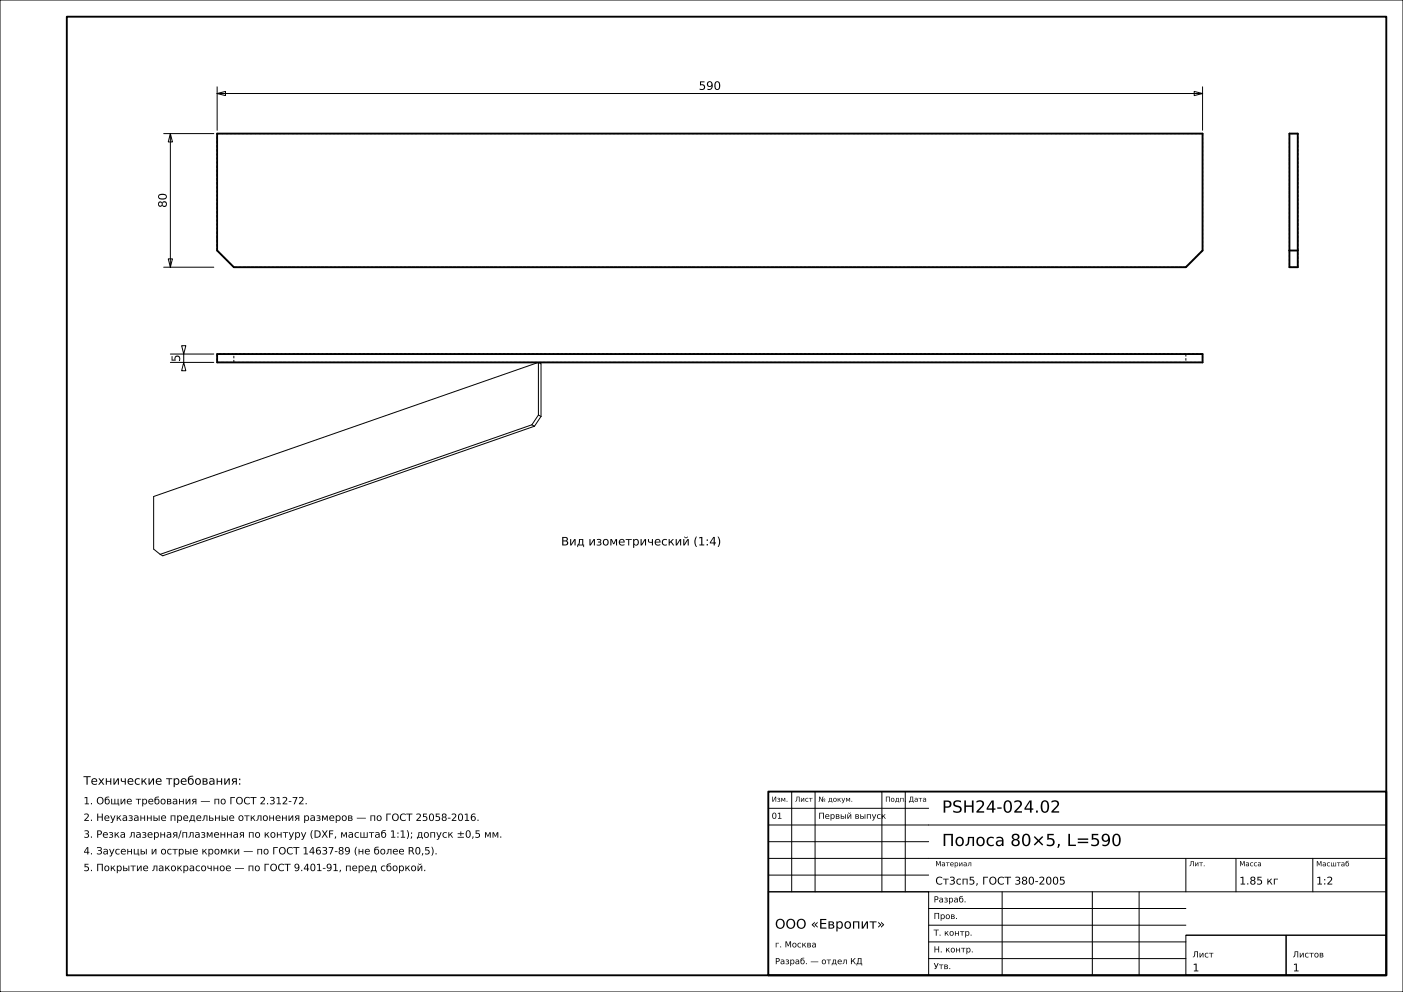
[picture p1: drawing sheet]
<svg xmlns="http://www.w3.org/2000/svg" width="420mm" height="297mm" viewBox="0 0 420 297" stroke-linecap="round" stroke-linejoin="round" font-family="sans-serif">
<defs><g id="words">
<g font-size="5">
<text x="282" y="243.3">PSH24-024.02</text>
<text x="282" y="253.3">Полоса 80×5, L=590</text>
</g>
<text font-size="4" x="232" y="278">ООО «Европит»</text>
<g font-size="3.5">
<text x="209.2" y="26.9">590</text>
<text x="49.9" y="62.2" transform="rotate(-90 49.9 62.2)">80</text>
<text x="53.9" y="108.4" transform="rotate(-90 53.9 108.4)">5</text>
<text x="168" y="163.3">Вид изометрический (1:4)</text>
<text x="25" y="234.9">Технические требования:</text>
</g>
<g font-size="3.2">
<text x="280" y="264.8">Ст3сп5, ГОСТ 380-2005</text>
<text x="371" y="264.8">1.85 кг</text>
<text x="394" y="264.8">1:2</text>
<text x="357" y="290.8">1</text>
<text x="387" y="290.8">1</text>
</g>
<g font-size="3">
<text x="25" y="240.8">1. Общие требования — по ГОСТ 2.312-72.</text>
<text x="25" y="245.8">2. Неуказанные предельные отклонения размеров — по ГОСТ 25058-2016.</text>
<text x="25" y="250.8">3. Резка лазерная/плазменная по контуру (DXF, масштаб 1:1); допуск ±0,5 мм.</text>
<text x="25" y="255.8">4. Заусенцы и острые кромки — по ГОСТ 14637-89 (не более R0,5).</text>
<text x="25" y="260.8">5. Покрытие лакокрасочное — по ГОСТ 9.401-91, перед сборкой.</text>
</g>
<g font-size="2.5">
<text x="231" y="245.1">01</text>
<text x="245" y="245.1">Первый выпуск</text>
<text x="279.5" y="270.2">Разраб.</text>
<text x="279.5" y="275.1">Пров.</text>
<text x="279.5" y="280.1">Т. контр.</text>
<text x="232" y="283.6">г. Москва</text>
<text x="279.5" y="285.1">Н. контр.</text>
<text x="357" y="286.6">Лист</text>
<text x="387" y="286.6">Листов</text>
<text x="232" y="288.7">Разраб. — отдел КД</text>
<text x="279.5" y="290.1">Утв.</text>
</g>
<g font-size="2.1">
<text x="231" y="240">Изм.</text>
<text x="238" y="240">Лист</text>
<text x="245" y="240">№ докум.</text>
<text x="265" y="240">Подп.</text>
<text x="272" y="240">Дата</text>
<text x="280" y="259.3">Материал</text>
<text x="356" y="259.3">Лит.</text>
<text x="371" y="259.3">Масса</text>
<text x="394" y="259.4">Масштаб</text>
</g>
</g></defs>
<g fill="none" stroke="#000" stroke-width=".3">
<path d="M0 0h420v297h-420zM49 40h15M51 40l.6 2.5h-1.2zM51 40v40M65 28l2.5-.6v1.2zM65 26v13M65 28h295M357.5 27.4l2.5 .6-2.5 .6zM360 26v13M50.4 77.5h1.2l-.6 2.5zM49 80h15M51 108.5h13"/>
<path d="M51 106h13M54.4 103.5h1.2l-.6 2.5zM55 108.5l.6 2.5h-1.2zM55 106v2.5M161.2 108.5v15.8M161.2 108.5l.8 .4v15.8M161.2 108.5l-115.2 40.2v15.7l2 1.6M159.2 127.2l.8 .4M159.2 127.2l-111.2 38.8M160 127.6l-111.3 38.8-.7-.4M161.2 124.3l-2 2.9M161.2 124.3l.8 .4"/>
<path d="M162 124.7l-2 2.9M237 237v30M244 237v30M264 237v30M271 237v30M230 257h185M230 252h48M230 247h185M230 242h48M355 257v10M370 257v10M393 257v10"/>
<path d="M230 267h48v25h-48zM230 267h185M230 262h48M278 277h77M278 272h77M300 267v25M327 267v25M341 267v25M278 287h77M278 282h77M355 280h30v12h-30zM355 280h60"/>
<path d="M385 280h30v12h-30z"/>
</g>
<path d="M20 5h395v287h-395zM65 40h295v35l-5 5h-285l-5-5zM386 40h2.5v40h-2.5zM386 75h2.5M65 106h295v2.5h-295zM230 237h185v55h-185z" fill="none" stroke="#000" stroke-width=".56"/>
<g fill="none" stroke="#000" stroke-width=".3" stroke-dasharray=".7 .5" stroke-linecap="butt">
<path d="M65 40h295M360 40v35M386 40v35M388.5 40h-2.5M65 75v-35M360 75l-5 5M386 75v5M388.5 75h-2.5M388.5 75v-35M70 80l-5-5M355 80h-285M386 80h2.5"/>
<path d="M388.5 80v-5M65 108.5h5M65 106v2.5M70 108.5h285M70 106h-5M70 108.5v-2.5M355 106v2.5M355 108.5h5M355 106h-285M360 106h-5M360 108.5v-2.5"/>
</g>
<use href="#words"/>
</svg>
